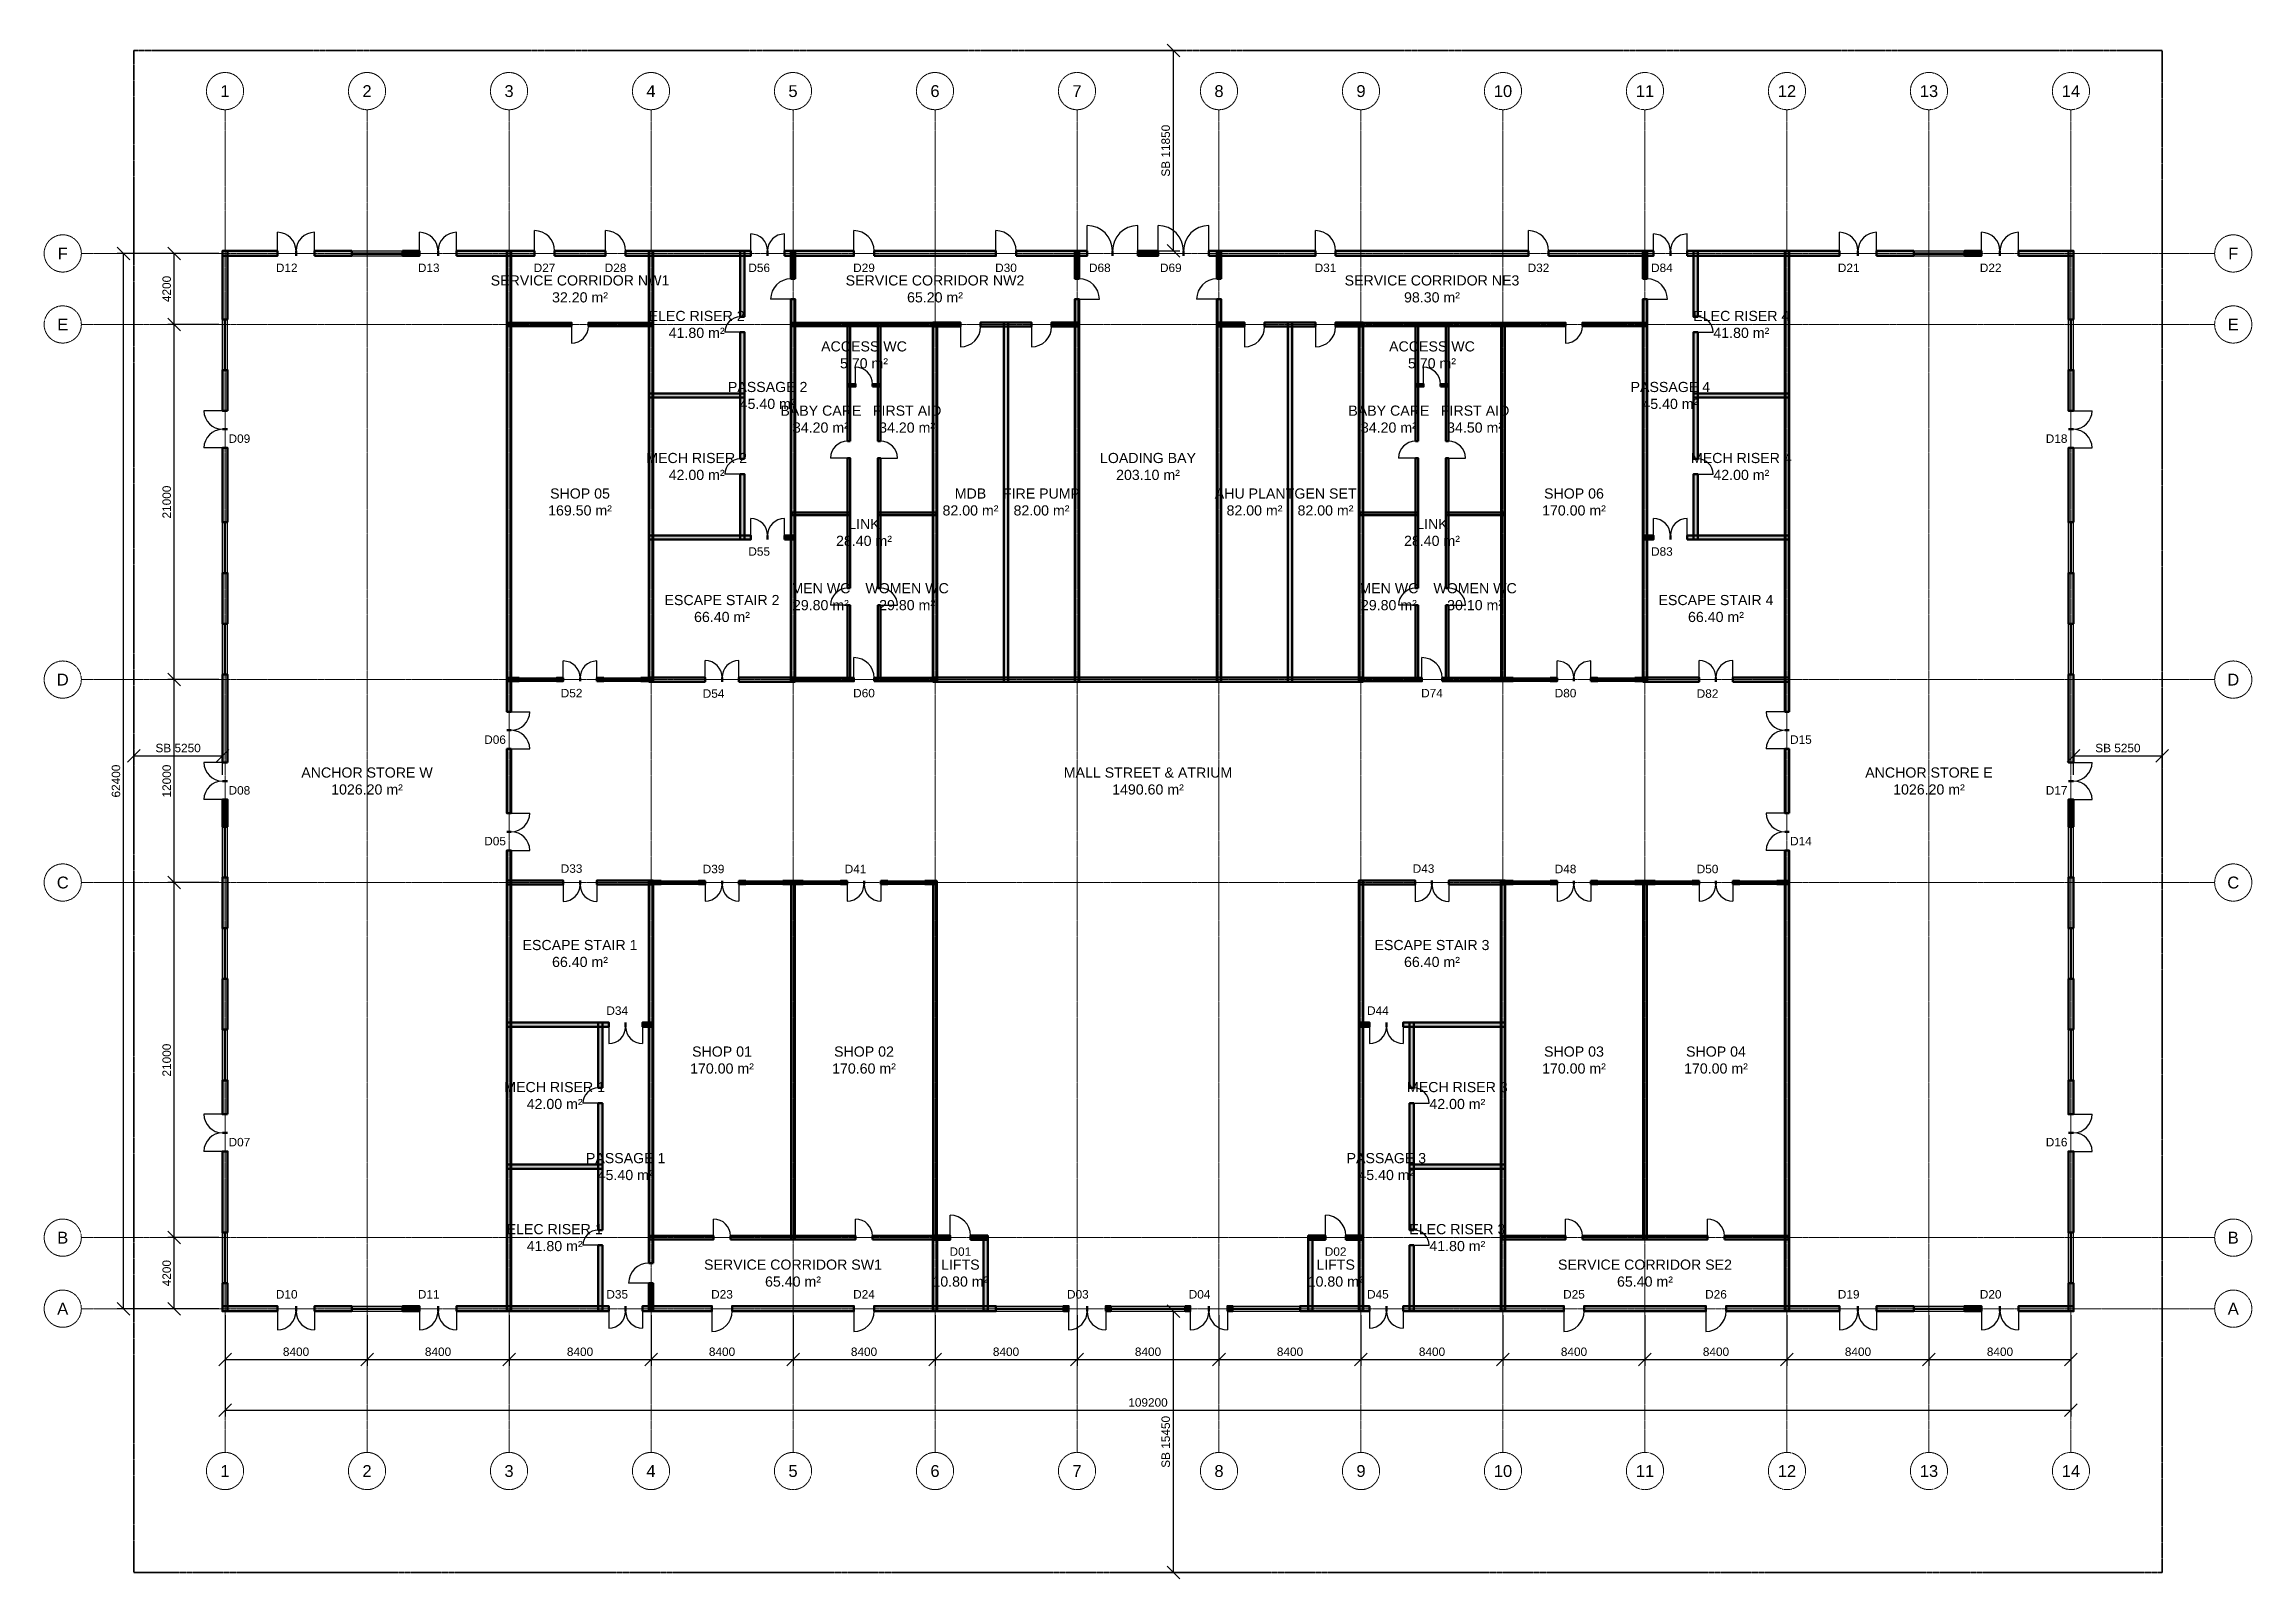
# Model space of a CAD drawing. Header units: millimetres. Extents: x -5300 to 125300, y -375 to 90375.
import ezdxf
from ezdxf.enums import TextEntityAlignment as Align

# ---------------------------------------------------------------- set-up
doc = ezdxf.new("R2010")
doc.units = ezdxf.units.MM
doc.linetypes.add('CENTER', pattern=[5.08, 3.175, -0.635, 0.635, -0.635])
doc.linetypes.add('PHANTOM', pattern=[6.35, 3.175, -0.635, 0.635, -0.635, 0.635, -0.635])
for name, color, linetype, lineweight in [('A-ANNO-DIMS', 1, 'Continuous', 18), ('A-ANNO-SYMB', 2, 'Continuous', 18), ('A-AREA-IDEN', 2, 'Continuous', 18), ('A-DOOR', 3, 'Continuous', 25), ('A-GLAZ', 5, 'Continuous', 25), ('A-GRID', 1, 'CENTER', 13), ('A-WALL', 7, 'Continuous', 50), ('A-WALL-PATT', 8, 'Continuous', 9), ('C-PROP-LINE', 1, 'PHANTOM', 35)]:
    doc.layers.add(name, color=color, linetype=linetype, lineweight=lineweight)
doc.styles.add('AU-ARIAL', font='arial.ttf')
doc.dimstyles.new('AU-100', dxfattribs={"dimscale": 250, "dimtxt": 2, "dimasz": 1.5, "dimexe": 1.5, "dimexo": 1.5, "dimgap": 0.8, "dimtad": 1, "dimdec": 0, "dimdsep": 46, "dimtxsty": 'AU-ARIAL', "dimtsz": 1.5, "dimcen": 2.5, "dimclrd": 256, "dimclre": 256, "dimclrt": 256, "dimazin": 3, "dimtfac": 1, "dimtmove": 0, "dimatfit": 3})

msp = doc.modelspace()

# ---------------------------------------------------------------- texts
at = {"layer": 'A-ANNO-SYMB', "style": 'AU-ARIAL'}
for s, p in [('D12', (9050, 77150)), ('D13', (17450, 77150)), ('D27', (24300, 77150)), ('D28', (28500, 77150)), ('D56', (37000, 77150)), ('D29', (43200, 77150)), ('D30', (51600, 77150)), ('D68', (57150, 77150)), ('D69', (61350, 77150)), ('D31', (70500, 77150)), ('D32', (83100, 77150)), ('D84', (90400, 77150)), ('D21', (101450, 77150)), ('D22', (109850, 77150)), ('D09', (6250, 67050)), ('D18', (113750, 67050)), ('D55', (37000, 60375)), ('D83', (90400, 60375)), ('D52', (25900, 52000)), ('D60', (43200, 52000)), ('D74', (76800, 52000)), ('D80', (84700, 52000)), ('D54', (34300, 51975)), ('D82', (93100, 51975)), ('D06', (21375, 49250)), ('D15', (98625, 49250)), ('D08', (6250, 46250)), ('D17', (113750, 46250)), ('D05', (21375, 43250)), ('D14', (98625, 43250)), ('D33', (25900, 41625)), ('D39', (34300, 41600)), ('D41', (42700, 41600)), ('D43', (76300, 41625)), ('D48', (84700, 41600)), ('D50', (93100, 41600)), ('D34', (28600, 33225)), ('D44', (73600, 33225)), ('D07', (6250, 25450)), ('D16', (113750, 25450)), ('D01', (48900, 18975)), ('D02', (71100, 18975)), ('D10', (9050, 16450)), ('D11', (17450, 16450)), ('D35', (28600, 16450)), ('D23', (34800, 16450)), ('D24', (43200, 16450)), ('D03', (55850, 16450)), ('D04', (63050, 16450)), ('D45', (73600, 16450)), ('D25', (85200, 16450)), ('D26', (93600, 16450)), ('D19', (101450, 16450)), ('D20', (109850, 16450))]:
    msp.add_text(s, height=500, dxfattribs=at).set_placement(p, align=Align.MIDDLE_CENTER)
at = {"layer": 'A-AREA-IDEN', "char_height": 600, "attachment_point": 5, "style": 'AU-ARIAL'}
for s, insert in [('SERVICE CORRIDOR NW1\\P32.20 m²', (26400, 75900)), ('SERVICE CORRIDOR NW2\\P65.20 m²', (47400, 75900)), ('SERVICE CORRIDOR NE3\\P98.30 m²', (76800, 75900)), ('ELEC RISER 2\\P41.80 m²', (33300, 73800)), ('ELEC RISER 4\\P41.80 m²', (95100, 73800)), ('ACCESS WC\\P5.70 m²', (43200, 72000)), ('ACCESS WC\\P5.70 m²', (76800, 72000)), ('PASSAGE 2\\P45.40 m²', (37500, 69600)), ('PASSAGE 4\\P45.40 m²', (90900, 69600)), ('BABY CARE\\P34.20 m²', (40650, 68200)), ('FIRST AID\\P34.20 m²', (45750, 68200)), ('BABY CARE\\P34.20 m²', (74250, 68200)), ('FIRST AID\\P34.50 m²', (79350, 68200)), ('MECH RISER 2\\P42.00 m²', (33300, 65400)), ('LOADING BAY\\P203.10 m²', (60000, 65400)), ('MECH RISER 4\\P42.00 m²', (95100, 65400)), ('SHOP 05\\P169.50 m²', (26400, 63300)), ('MDB\\P82.00 m²', (49500, 63300)), ('FIRE PUMP\\P82.00 m²', (53700, 63300)), ('AHU PLANT\\P82.00 m²', (66300, 63300)), ('GEN SET\\P82.00 m²', (70500, 63300)), ('SHOP 06\\P170.00 m²', (85200, 63300)), ('LINK\\P28.40 m²', (43200, 61500)), ('LINK\\P28.40 m²', (76800, 61500)), ('ESCAPE STAIR 2\\P66.40 m²', (34800, 57000)), ('MEN WC\\P29.80 m²', (40650, 57700)), ('WOMEN WC\\P29.80 m²', (45750, 57700)), ('MEN WC\\P29.80 m²', (74250, 57700)), ('WOMEN WC\\P30.10 m²', (79350, 57700)), ('ESCAPE STAIR 4\\P66.40 m²', (93600, 57000)), ('ANCHOR STORE W\\P1026.20 m²', (13800, 46800)), ('MALL STREET & ATRIUM\\P1490.60 m²', (60000, 46800)), ('ANCHOR STORE E\\P1026.20 m²', (106200, 46800)), ('ESCAPE STAIR 1\\P66.40 m²', (26400, 36600)), ('ESCAPE STAIR 3\\P66.40 m²', (76800, 36600)), ('SHOP 01\\P170.00 m²', (34800, 30300)), ('SHOP 02\\P170.60 m²', (43200, 30300)), ('SHOP 03\\P170.00 m²', (85200, 30300)), ('SHOP 04\\P170.00 m²', (93600, 30300)), ('MECH RISER 1\\P42.00 m²', (24900, 28200)), ('MECH RISER 3\\P42.00 m²', (78300, 28200)), ('PASSAGE 1\\P45.40 m²', (29100, 24000)), ('PASSAGE 3\\P45.40 m²', (74100, 24000)), ('ELEC RISER 1\\P41.80 m²', (24900, 19800)), ('ELEC RISER 3\\P41.80 m²', (78300, 19800)), ('SERVICE CORRIDOR SW1\\P65.40 m²', (39000, 17700)), ('LIFTS\\P10.80 m²', (48900, 17700)), ('LIFTS\\P10.80 m²', (71100, 17700)), ('SERVICE CORRIDOR SE2\\P65.40 m²', (89400, 17700))]:
    msp.add_mtext(s, dxfattribs=dict(at, insert=insert))
at = {"layer": 'A-GRID', "style": 'AU-ARIAL'}
for s, p in [('1', (5400, 87600)), ('2', (13800, 87600)), ('3', (22200, 87600)), ('4', (30600, 87600)), ('5', (39000, 87600)), ('6', (47400, 87600)), ('7', (55800, 87600)), ('8', (64200, 87600)), ('9', (72600, 87600)), ('10', (81000, 87600)), ('11', (89400, 87600)), ('12', (97800, 87600)), ('13', (106200, 87600)), ('14', (114600, 87600)), ('F', (-4200, 78000)), ('F', (124200, 78000)), ('E', (-4200, 73800)), ('E', (124200, 73800)), ('D', (-4200, 52800)), ('D', (124200, 52800)), ('C', (-4200, 40800)), ('C', (124200, 40800)), ('B', (-4200, 19800)), ('B', (124200, 19800)), ('A', (-4200, 15600)), ('A', (124200, 15600)), ('1', (5400, 6000)), ('2', (13800, 6000)), ('3', (22200, 6000)), ('4', (30600, 6000)), ('5', (39000, 6000)), ('6', (47400, 6000)), ('7', (55800, 6000)), ('8', (64200, 6000)), ('9', (72600, 6000)), ('10', (81000, 6000)), ('11', (89400, 6000)), ('12', (97800, 6000)), ('13', (106200, 6000)), ('14', (114600, 6000))]:
    msp.add_text(s, height=700, dxfattribs=at).set_placement(p, align=Align.MIDDLE_CENTER)

# ---------------------------------------------------------------- dimensions: what is measured, and where the dimension line sits
at = {"layer": 'A-ANNO-DIMS'}
for base, p1, p2 in [((61500, 78150), (60000, 78150), (60000, 90000)), ((61500, 0), (60000, 0), (60000, 15450))]:
    msp.add_linear_dim(base=base, p1=p1, p2=p2, angle=90, text='SB <>', dimstyle='AU-100', dxfattribs=at).render()
for base, p1, p2 in [((-600, 15600), (5400, 15600), (5400, 78000)), ((2400, 73800), (5400, 73800), (5400, 78000)), ((2400, 52800), (5400, 52800), (5400, 73800)), ((2400, 40800), (5400, 40800), (5400, 52800)), ((2400, 19800), (5400, 19800), (5400, 40800)), ((2400, 15600), (5400, 15600), (5400, 19800))]:
    msp.add_linear_dim(base=base, p1=p1, p2=p2, angle=90, dimstyle='AU-100', dxfattribs=at).render()
for base, p1, p2 in [((0, 48300), (0, 46800), (5250, 46800)), ((114750, 48300), (114750, 46800), (120000, 46800))]:
    msp.add_linear_dim(base=base, p1=p1, p2=p2, text='SB <>', dimstyle='AU-100', dxfattribs=at).render()
for base, p1, p2 in [((5400, 12600), (5400, 15600), (13800, 15600)), ((5400, 9600), (5400, 15600), (114600, 15600)), ((13800, 12600), (13800, 15600), (22200, 15600)), ((22200, 12600), (22200, 15600), (30600, 15600)), ((30600, 12600), (30600, 15600), (39000, 15600)), ((39000, 12600), (39000, 15600), (47400, 15600)), ((47400, 12600), (47400, 15600), (55800, 15600)), ((55800, 12600), (55800, 15600), (64200, 15600)), ((64200, 12600), (64200, 15600), (72600, 15600)), ((72600, 12600), (72600, 15600), (81000, 15600)), ((81000, 12600), (81000, 15600), (89400, 15600)), ((89400, 12600), (89400, 15600), (97800, 15600)), ((97800, 12600), (97800, 15600), (106200, 15600)), ((106200, 12600), (106200, 15600), (114600, 15600))]:
    msp.add_linear_dim(base=base, p1=p1, p2=p2, dimstyle='AU-100', dxfattribs=at).render()

# ---------------------------------------------------------------- hatches: boundary and pattern name
at = {"layer": 'A-WALL-PATT'}
for points in [[(5250, 77850), (8500, 77850), (8500, 78150), (5250, 78150)], [(5550, 74100), (5550, 78150), (5250, 78150), (5250, 74100)], [(10700, 77850), (12900, 77850), (12900, 78150), (10700, 78150)], [(15900, 77850), (16900, 77850), (16900, 78150), (15900, 78150)], [(19100, 77850), (23700, 77850), (23700, 78150), (19100, 78150)], [(22325, 50900), (22325, 78125), (22075, 78125), (22075, 50900)], [(24900, 77850), (27900, 77850), (27900, 78150), (24900, 78150)], [(29100, 77850), (36500, 77850), (36500, 78150), (29100, 78150)], [(30725, 52675), (30725, 78125), (30475, 78125), (30475, 52675)], [(36125, 74250), (36125, 78125), (35875, 78125), (35875, 74250)], [(38500, 77850), (42600, 77850), (42600, 78150), (38500, 78150)], [(39125, 76500), (39125, 78125), (38875, 78125), (38875, 76500)], [(43800, 77850), (51000, 77850), (51000, 78150), (43800, 78150)], [(52200, 77850), (56400, 77850), (56400, 78150), (52200, 78150)], [(55925, 76500), (55925, 78125), (55675, 78125), (55675, 76500)], [(59400, 77850), (60600, 77850), (60600, 78150), (59400, 78150)], [(63600, 77850), (69900, 77850), (69900, 78150), (63600, 78150)], [(64325, 76500), (64325, 78125), (64075, 78125), (64075, 76500)], [(71100, 77850), (82500, 77850), (82500, 78150), (71100, 78150)], [(83700, 77850), (89900, 77850), (89900, 78150), (83700, 78150)], [(89525, 76500), (89525, 78125), (89275, 78125), (89275, 76500)], [(91900, 77850), (100900, 77850), (100900, 78150), (91900, 78150)], [(92525, 74250), (92525, 78125), (92275, 78125), (92275, 74250)], [(97925, 50900), (97925, 78125), (97675, 78125), (97675, 50900)], [(103100, 77850), (105300, 77850), (105300, 78150), (103100, 78150)], [(108300, 77850), (109300, 77850), (109300, 78150), (108300, 78150)], [(111500, 77850), (114750, 77850), (114750, 78150), (111500, 78150)], [(114750, 74100), (114750, 78150), (114450, 78150), (114450, 74100)], [(39125, 52675), (39125, 75300), (38875, 75300), (38875, 52675)], [(55925, 52675), (55925, 75300), (55675, 75300), (55675, 52675)], [(64325, 52675), (64325, 75300), (64075, 75300), (64075, 52675)], [(89525, 52675), (89525, 75300), (89275, 75300), (89275, 52675)], [(22100, 73700), (25900, 73700), (25900, 73900), (22100, 73900)], [(26900, 73700), (30700, 73700), (30700, 73900), (26900, 73900)], [(36125, 65850), (36125, 73350), (35875, 73350), (35875, 65850)], [(38900, 73700), (47500, 73700), (47500, 73900), (38900, 73900)], [(42375, 66900), (42375, 73875), (42225, 73875), (42225, 66900)], [(44175, 66900), (44175, 73875), (44025, 73875), (44025, 66900)], [(47275, 73675), (48900, 73675), (48900, 73925), (47275, 73925)], [(47525, 52675), (47525, 73925), (47275, 73925), (47275, 52675)], [(50100, 73675), (53100, 73675), (53100, 73925), (50100, 73925)], [(51725, 52675), (51725, 73925), (51475, 73925), (51475, 52675)], [(54300, 73675), (55925, 73675), (55925, 73925), (54300, 73925)], [(64075, 73675), (65700, 73675), (65700, 73925), (64075, 73925)], [(66900, 73675), (69900, 73675), (69900, 73925), (66900, 73925)], [(68525, 52675), (68525, 73925), (68275, 73925), (68275, 52675)], [(71100, 73675), (72725, 73675), (72725, 73925), (71100, 73925)], [(72725, 52675), (72725, 73925), (72475, 73925), (72475, 52675)], [(72500, 73700), (84700, 73700), (84700, 73900), (72500, 73900)], [(75975, 66900), (75975, 73875), (75825, 73875), (75825, 66900)], [(77775, 66900), (77775, 73875), (77625, 73875), (77625, 66900)], [(81100, 52700), (81100, 73900), (80900, 73900), (80900, 52700)], [(85700, 73700), (89500, 73700), (89500, 73900), (85700, 73900)], [(92525, 65850), (92525, 73350), (92275, 73350), (92275, 65850)], [(5550, 68700), (5550, 71100), (5250, 71100), (5250, 68700)], [(114750, 68700), (114750, 71100), (114450, 71100), (114450, 68700)], [(30475, 69475), (36125, 69475), (36125, 69725), (30475, 69725)], [(42225, 70125), (42700, 70125), (42700, 70275), (42225, 70275)], [(43700, 70125), (44175, 70125), (44175, 70275), (43700, 70275)], [(75825, 70125), (76300, 70125), (76300, 70275), (75825, 70275)], [(77300, 70125), (77775, 70125), (77775, 70275), (77300, 70275)], [(92275, 69475), (97925, 69475), (97925, 69725), (92275, 69725)], [(5550, 62100), (5550, 66500), (5250, 66500), (5250, 62100)], [(42375, 58200), (42375, 65900), (42225, 65900), (42225, 58200)], [(44175, 58200), (44175, 65900), (44025, 65900), (44025, 58200)], [(75975, 58200), (75975, 65900), (75825, 65900), (75825, 58200)], [(77775, 58200), (77775, 65900), (77625, 65900), (77625, 58200)], [(114750, 62100), (114750, 66500), (114450, 66500), (114450, 62100)], [(36125, 61075), (36125, 64950), (35875, 64950), (35875, 61075)], [(92525, 61075), (92525, 64950), (92275, 64950), (92275, 61075)], [(38925, 62525), (42375, 62525), (42375, 62675), (38925, 62675)], [(44025, 62525), (47475, 62525), (47475, 62675), (44025, 62675)], [(72525, 62525), (75975, 62525), (75975, 62675), (72525, 62675)], [(77625, 62525), (81075, 62525), (81075, 62675), (77625, 62675)], [(30475, 61075), (36500, 61075), (36500, 61325), (30475, 61325)], [(38500, 61075), (39125, 61075), (39125, 61325), (38500, 61325)], [(89275, 61075), (89900, 61075), (89900, 61325), (89275, 61325)], [(91900, 61075), (97925, 61075), (97925, 61325), (91900, 61325)], [(5550, 56100), (5550, 59100), (5250, 59100), (5250, 56100)], [(114750, 56100), (114750, 59100), (114450, 59100), (114450, 56100)], [(42375, 52725), (42375, 57200), (42225, 57200), (42225, 52725)], [(44175, 52725), (44175, 57200), (44025, 57200), (44025, 52725)], [(75975, 52725), (75975, 57200), (75825, 57200), (75825, 52725)], [(77775, 52725), (77775, 57200), (77625, 57200), (77625, 52725)], [(5550, 47900), (5550, 53100), (5250, 53100), (5250, 47900)], [(22100, 52700), (22800, 52700), (22800, 52900), (22100, 52900)], [(25000, 52700), (25400, 52700), (25400, 52900), (25000, 52900)], [(27400, 52700), (27800, 52700), (27800, 52900), (27400, 52900)], [(30000, 52700), (30700, 52700), (30700, 52900), (30000, 52900)], [(30475, 52675), (33800, 52675), (33800, 52925), (30475, 52925)], [(35800, 52675), (39125, 52675), (39125, 52925), (35800, 52925)], [(38900, 52700), (42600, 52700), (42600, 52900), (38900, 52900)], [(43800, 52700), (47500, 52700), (47500, 52900), (43800, 52900)], [(47275, 52675), (72725, 52675), (72725, 52925), (47275, 52925)], [(72500, 52700), (76200, 52700), (76200, 52900), (72500, 52900)], [(77400, 52700), (81600, 52700), (81600, 52900), (77400, 52900)], [(83800, 52700), (84200, 52700), (84200, 52900), (83800, 52900)], [(86200, 52700), (86600, 52700), (86600, 52900), (86200, 52900)], [(88800, 52700), (89500, 52700), (89500, 52900), (88800, 52900)], [(89275, 52675), (92600, 52675), (92600, 52925), (89275, 52925)], [(94600, 52675), (97925, 52675), (97925, 52925), (94600, 52925)], [(114750, 47900), (114750, 53100), (114450, 53100), (114450, 47900)], [(22325, 44900), (22325, 48700), (22075, 48700), (22075, 44900)], [(97925, 44900), (97925, 48700), (97675, 48700), (97675, 44900)], [(5550, 44100), (5550, 45700), (5250, 45700), (5250, 44100)], [(114750, 44100), (114750, 45700), (114450, 45700), (114450, 44100)], [(22325, 15475), (22325, 42700), (22075, 42700), (22075, 15475)], [(97925, 15475), (97925, 42700), (97675, 42700), (97675, 15475)], [(5550, 38100), (5550, 41100), (5250, 41100), (5250, 38100)], [(22075, 40675), (25400, 40675), (25400, 40925), (22075, 40925)], [(27400, 40675), (30725, 40675), (30725, 40925), (27400, 40925)], [(30725, 18300), (30725, 40925), (30475, 40925), (30475, 18300)], [(30500, 40700), (31200, 40700), (31200, 40900), (30500, 40900)], [(33400, 40700), (33800, 40700), (33800, 40900), (33400, 40900)], [(35800, 40700), (36200, 40700), (36200, 40900), (35800, 40900)], [(38400, 40700), (39600, 40700), (39600, 40900), (38400, 40900)], [(39100, 19700), (39100, 40900), (38900, 40900), (38900, 19700)], [(41800, 40700), (42200, 40700), (42200, 40900), (41800, 40900)], [(44200, 40700), (44600, 40700), (44600, 40900), (44200, 40900)], [(46800, 40700), (47500, 40700), (47500, 40900), (46800, 40900)], [(47500, 19700), (47500, 40900), (47300, 40900), (47300, 19700)], [(72475, 40675), (75800, 40675), (75800, 40925), (72475, 40925)], [(72725, 15475), (72725, 40925), (72475, 40925), (72475, 15475)], [(77800, 40675), (81125, 40675), (81125, 40925), (77800, 40925)], [(81125, 15475), (81125, 40925), (80875, 40925), (80875, 15475)], [(80900, 40700), (81600, 40700), (81600, 40900), (80900, 40900)], [(83800, 40700), (84200, 40700), (84200, 40900), (83800, 40900)], [(86200, 40700), (86600, 40700), (86600, 40900), (86200, 40900)], [(88800, 40700), (90000, 40700), (90000, 40900), (88800, 40900)], [(89500, 19700), (89500, 40900), (89300, 40900), (89300, 19700)], [(92200, 40700), (92600, 40700), (92600, 40900), (92200, 40900)], [(94600, 40700), (95000, 40700), (95000, 40900), (94600, 40900)], [(97200, 40700), (97900, 40700), (97900, 40900), (97200, 40900)], [(114750, 38100), (114750, 41100), (114450, 41100), (114450, 38100)], [(5550, 32100), (5550, 35100), (5250, 35100), (5250, 32100)], [(114750, 32100), (114750, 35100), (114450, 35100), (114450, 32100)], [(22075, 32275), (28100, 32275), (28100, 32525), (22075, 32525)], [(27725, 28650), (27725, 32525), (27475, 32525), (27475, 28650)], [(30100, 32275), (30725, 32275), (30725, 32525), (30100, 32525)], [(72475, 32275), (73100, 32275), (73100, 32525), (72475, 32525)], [(75100, 32275), (81125, 32275), (81125, 32525), (75100, 32525)], [(75725, 28650), (75725, 32525), (75475, 32525), (75475, 28650)], [(5550, 27100), (5550, 29100), (5250, 29100), (5250, 27100)], [(114750, 27100), (114750, 29100), (114450, 29100), (114450, 27100)], [(27725, 20250), (27725, 27750), (27475, 27750), (27475, 20250)], [(75725, 20250), (75725, 27750), (75475, 27750), (75475, 20250)], [(5550, 20100), (5550, 24900), (5250, 24900), (5250, 20100)], [(114750, 20100), (114750, 24900), (114450, 24900), (114450, 20100)], [(22075, 23875), (27725, 23875), (27725, 24125), (22075, 24125)], [(75475, 23875), (81125, 23875), (81125, 24125), (75475, 24125)], [(30500, 19700), (34300, 19700), (34300, 19900), (30500, 19900)], [(35300, 19700), (42700, 19700), (42700, 19900), (35300, 19900)], [(43700, 19700), (47500, 19700), (47500, 19900), (43700, 19900)], [(47275, 19675), (48300, 19675), (48300, 19925), (47275, 19925)], [(47525, 15475), (47525, 19925), (47275, 19925), (47275, 15475)], [(49500, 19675), (50525, 19675), (50525, 19925), (49500, 19925)], [(50525, 15475), (50525, 19925), (50275, 19925), (50275, 15475)], [(69475, 19675), (70500, 19675), (70500, 19925), (69475, 19925)], [(69725, 15475), (69725, 19925), (69475, 19925), (69475, 15475)], [(71700, 19675), (72725, 19675), (72725, 19925), (71700, 19925)], [(80900, 19700), (84700, 19700), (84700, 19900), (80900, 19900)], [(85700, 19700), (93100, 19700), (93100, 19900), (85700, 19900)], [(94100, 19700), (97900, 19700), (97900, 19900), (94100, 19900)], [(27725, 15475), (27725, 19350), (27475, 19350), (27475, 15475)], [(75725, 15475), (75725, 19350), (75475, 19350), (75475, 15475)], [(5550, 15450), (5550, 17100), (5250, 17100), (5250, 15450)], [(30725, 15475), (30725, 17100), (30475, 17100), (30475, 15475)], [(114750, 15450), (114750, 17100), (114450, 17100), (114450, 15450)], [(5250, 15450), (8500, 15450), (8500, 15750), (5250, 15750)], [(10700, 15450), (12900, 15450), (12900, 15750), (10700, 15750)], [(15900, 15450), (16900, 15450), (16900, 15750), (15900, 15750)], [(19100, 15450), (28100, 15450), (28100, 15750), (19100, 15750)], [(30100, 15450), (34200, 15450), (34200, 15750), (30100, 15750)], [(35400, 15450), (42600, 15450), (42600, 15750), (35400, 15750)], [(43800, 15450), (51000, 15450), (51000, 15750), (43800, 15750)], [(55000, 15450), (55300, 15450), (55300, 15750), (55000, 15750)], [(57500, 15450), (57800, 15450), (57800, 15750), (57500, 15750)], [(62200, 15450), (62500, 15450), (62500, 15750), (62200, 15750)], [(64700, 15450), (65000, 15450), (65000, 15750), (64700, 15750)], [(69000, 15450), (73100, 15450), (73100, 15750), (69000, 15750)], [(75100, 15450), (84600, 15450), (84600, 15750), (75100, 15750)], [(85800, 15450), (93000, 15450), (93000, 15750), (85800, 15750)], [(94200, 15450), (100900, 15450), (100900, 15750), (94200, 15750)], [(103100, 15450), (105300, 15450), (105300, 15750), (103100, 15750)], [(108300, 15450), (109300, 15450), (109300, 15750), (108300, 15750)], [(111500, 15450), (114750, 15450), (114750, 15750), (111500, 15750)]]:
    msp.add_hatch(color=256, dxfattribs=at).paths.add_polyline_path(points)

# ---------------------------------------------------------------- linework, layer by layer
at = {"layer": 'A-DOOR'}
for p, q in [((8500, 78150), (8500, 79250)), ((10700, 78150), (10700, 79250)), ((16900, 78150), (16900, 79250)), ((19100, 78150), (19100, 79250)), ((23700, 78150), (23700, 79350)), ((27900, 78150), (27900, 79350)), ((36500, 78150), (36500, 79150)), ((38500, 78150), (38500, 79150)), ((42600, 78150), (42600, 79350)), ((51000, 78150), (51000, 79350)), ((56400, 78150), (56400, 79650)), ((59400, 78150), (59400, 79650)), ((60600, 78150), (60600, 79650)), ((63600, 78150), (63600, 79650)), ((69900, 78150), (69900, 79350)), ((82500, 78150), (82500, 79350)), ((89900, 78150), (89900, 79150)), ((91900, 78150), (91900, 79150)), ((100900, 78150), (100900, 79250)), ((103100, 78150), (103100, 79250)), ((109300, 78150), (109300, 79250)), ((111500, 78150), (111500, 79250)), ((38875, 75300), (37675, 75300)), ((55925, 75300), (57125, 75300)), ((64075, 75300), (62875, 75300)), ((89525, 75300), (90725, 75300)), ((25900, 73700), (25900, 72700)), ((35875, 73350), (34975, 73350)), ((48900, 73675), (48900, 72475)), ((53100, 73675), (53100, 72475)), ((65700, 73675), (65700, 72475)), ((69900, 73675), (69900, 72475)), ((84700, 73700), (84700, 72700)), ((92525, 73350), (93425, 73350)), ((42700, 70275), (42700, 71275)), ((76300, 70275), (76300, 71275)), ((5250, 68700), (4150, 68700)), ((114750, 68700), (115850, 68700)), ((5250, 66500), (4150, 66500)), ((42225, 65900), (41225, 65900)), ((44175, 65900), (45175, 65900)), ((75825, 65900), (74825, 65900)), ((77775, 65900), (78775, 65900)), ((114750, 66500), (115850, 66500)), ((35875, 64950), (34975, 64950)), ((92525, 64950), (93425, 64950)), ((36500, 61325), (36500, 62325)), ((38500, 61325), (38500, 62325)), ((89900, 61325), (89900, 62325)), ((91900, 61325), (91900, 62325)), ((42225, 57200), (41225, 57200)), ((44175, 57200), (45175, 57200)), ((75825, 57200), (74825, 57200)), ((77775, 57200), (78775, 57200)), ((25400, 52900), (25400, 53900)), ((27400, 52900), (27400, 53900)), ((33800, 52925), (33800, 53925)), ((35800, 52925), (35800, 53925)), ((42600, 52900), (42600, 54100)), ((76200, 52900), (76200, 54100)), ((84200, 52900), (84200, 53900)), ((86200, 52900), (86200, 53900)), ((92600, 52925), (92600, 53925)), ((94600, 52925), (94600, 53925)), ((22325, 50900), (23425, 50900)), ((97675, 50900), (96575, 50900)), ((22325, 48700), (23425, 48700)), ((97675, 48700), (96575, 48700)), ((5250, 47900), (4150, 47900)), ((114750, 47900), (115850, 47900)), ((5250, 45700), (4150, 45700)), ((22325, 44900), (23425, 44900)), ((97675, 44900), (96575, 44900)), ((114750, 45700), (115850, 45700)), ((22325, 42700), (23425, 42700)), ((97675, 42700), (96575, 42700)), ((25400, 40675), (25400, 39675)), ((27400, 40675), (27400, 39675)), ((33800, 40700), (33800, 39700)), ((35800, 40700), (35800, 39700)), ((42200, 40700), (42200, 39700)), ((44200, 40700), (44200, 39700)), ((75800, 40675), (75800, 39675)), ((77800, 40675), (77800, 39675)), ((84200, 40700), (84200, 39700)), ((86200, 40700), (86200, 39700)), ((92600, 40700), (92600, 39700)), ((94600, 40700), (94600, 39700)), ((28100, 32275), (28100, 31275)), ((30100, 32275), (30100, 31275)), ((73100, 32275), (73100, 31275)), ((75100, 32275), (75100, 31275)), ((27475, 27750), (26575, 27750)), ((75725, 27750), (76625, 27750)), ((5250, 27100), (4150, 27100)), ((114750, 27100), (115850, 27100)), ((5250, 24900), (4150, 24900)), ((114750, 24900), (115850, 24900)), ((34300, 19900), (34300, 20900)), ((42700, 19900), (42700, 20900)), ((48300, 19925), (48300, 21125)), ((70500, 19925), (70500, 21125)), ((84700, 19900), (84700, 20900)), ((93100, 19900), (93100, 20900)), ((27475, 19350), (26575, 19350)), ((75725, 19350), (76625, 19350)), ((30475, 17100), (29275, 17100)), ((8500, 15450), (8500, 14350)), ((10700, 15450), (10700, 14350)), ((16900, 15450), (16900, 14350)), ((19100, 15450), (19100, 14350)), ((28100, 15450), (28100, 14450)), ((30100, 15450), (30100, 14450)), ((34200, 15450), (34200, 14250)), ((42600, 15450), (42600, 14250)), ((55300, 15450), (55300, 14350)), ((57500, 15450), (57500, 14350)), ((62500, 15450), (62500, 14350)), ((64700, 15450), (64700, 14350)), ((73100, 15450), (73100, 14450)), ((75100, 15450), (75100, 14450)), ((84600, 15450), (84600, 14250)), ((93000, 15450), (93000, 14250)), ((100900, 15450), (100900, 14350)), ((103100, 15450), (103100, 14350)), ((109300, 15450), (109300, 14350)), ((111500, 15450), (111500, 14350))]:
    msp.add_line(p, q, dxfattribs=at)
for centre, radius, start, end in [((8500, 78150), 1100, 0, 90), ((10700, 78150), 1100, 90, 180), ((16900, 78150), 1100, 0, 90), ((19100, 78150), 1100, 90, 180), ((23700, 78150), 1200, 0, 90), ((27900, 78150), 1200, 0, 90), ((36500, 78150), 1000, 0, 90), ((38500, 78150), 1000, 90, 180), ((42600, 78150), 1200, 0, 90), ((51000, 78150), 1200, 0, 90), ((56400, 78150), 1500, 0, 90), ((59400, 78150), 1500, 90, 180), ((60600, 78150), 1500, 0, 90), ((63600, 78150), 1500, 90, 180), ((69900, 78150), 1200, 0, 90), ((82500, 78150), 1200, 0, 90), ((89900, 78150), 1000, 0, 90), ((91900, 78150), 1000, 90, 180), ((100900, 78150), 1100, 0, 90), ((103100, 78150), 1100, 90, 180), ((109300, 78150), 1100, 0, 90), ((111500, 78150), 1100, 90, 180), ((38875, 75300), 1200, 90, 180), ((55925, 75300), 1200, 0, 90), ((64075, 75300), 1200, 90, 180), ((89525, 75300), 1200, 0, 90), ((25900, 73700), 1000, -90, 0), ((35875, 73350), 900, 90, 180), ((48900, 73675), 1200, -90, 0), ((53100, 73675), 1200, -90, 0), ((65700, 73675), 1200, -90, 0), ((69900, 73675), 1200, -90, 0), ((84700, 73700), 1000, -90, 0), ((92525, 73350), 900, 0, 90), ((42700, 70275), 1000, 0, 90), ((76300, 70275), 1000, 0, 90), ((5250, 68700), 1100, 180, -90), ((114750, 68700), 1100, -90, 0), ((5250, 66500), 1100, 90, 180), ((42225, 65900), 1000, 90, 180), ((44175, 65900), 1000, 0, 90), ((75825, 65900), 1000, 90, 180), ((77775, 65900), 1000, 0, 90), ((114750, 66500), 1100, 0, 90), ((35875, 64950), 900, 90, 180), ((92525, 64950), 900, 0, 90), ((36500, 61325), 1000, 0, 90), ((38500, 61325), 1000, 90, 180), ((89900, 61325), 1000, 0, 90), ((91900, 61325), 1000, 90, 180), ((42225, 57200), 1000, 90, 180), ((44175, 57200), 1000, 0, 90), ((75825, 57200), 1000, 90, 180), ((77775, 57200), 1000, 0, 90), ((25400, 52900), 1000, 0, 90), ((27400, 52900), 1000, 90, 180), ((33800, 52925), 1000, 0, 90), ((35800, 52925), 1000, 90, 180), ((42600, 52900), 1200, 0, 90), ((76200, 52900), 1200, 0, 90), ((84200, 52900), 1000, 0, 90), ((86200, 52900), 1000, 90, 180), ((92600, 52925), 1000, 0, 90), ((94600, 52925), 1000, 90, 180), ((22325, 50900), 1100, -90, 0), ((22325, 48700), 1100, 0, 90), ((97675, 50900), 1100, 180, -90), ((97675, 48700), 1100, 90, 180), ((5250, 47900), 1100, 180, -90), ((114750, 47900), 1100, -90, 0), ((5250, 45700), 1100, 90, 180), ((114750, 45700), 1100, 0, 90), ((22325, 44900), 1100, -90, 0), ((97675, 44900), 1100, 180, -90), ((22325, 42700), 1100, 0, 90), ((97675, 42700), 1100, 90, 180), ((25400, 40675), 1000, -90, 0), ((27400, 40675), 1000, 180, -90), ((33800, 40700), 1000, -90, 0), ((35800, 40700), 1000, 180, -90), ((42200, 40700), 1000, -90, 0), ((44200, 40700), 1000, 180, -90), ((75800, 40675), 1000, -90, 0), ((77800, 40675), 1000, 180, -90), ((84200, 40700), 1000, -90, 0), ((86200, 40700), 1000, 180, -90), ((92600, 40700), 1000, -90, 0), ((94600, 40700), 1000, 180, -90), ((28100, 32275), 1000, -90, 0), ((30100, 32275), 1000, 180, -90), ((73100, 32275), 1000, -90, 0), ((75100, 32275), 1000, 180, -90), ((27475, 27750), 900, 90, 180), ((75725, 27750), 900, 0, 90), ((5250, 27100), 1100, 180, -90), ((114750, 27100), 1100, -90, 0), ((5250, 24900), 1100, 90, 180), ((114750, 24900), 1100, 0, 90), ((34300, 19900), 1000, 0, 90), ((42700, 19900), 1000, 0, 90), ((48300, 19925), 1200, 0, 90), ((70500, 19925), 1200, 0, 90), ((84700, 19900), 1000, 0, 90), ((93100, 19900), 1000, 0, 90), ((27475, 19350), 900, 90, 180), ((75725, 19350), 900, 0, 90), ((30475, 17100), 1200, 90, 180), ((8500, 15450), 1100, -90, 0), ((10700, 15450), 1100, 180, -90), ((16900, 15450), 1100, -90, 0), ((19100, 15450), 1100, 180, -90), ((28100, 15450), 1000, -90, 0), ((30100, 15450), 1000, 180, -90), ((34200, 15450), 1200, -90, 0), ((42600, 15450), 1200, -90, 0), ((55300, 15450), 1100, -90, 0), ((57500, 15450), 1100, 180, -90), ((62500, 15450), 1100, -90, 0), ((64700, 15450), 1100, 180, -90), ((73100, 15450), 1000, -90, 0), ((75100, 15450), 1000, 180, -90), ((84600, 15450), 1200, -90, 0), ((93000, 15450), 1200, -90, 0), ((100900, 15450), 1100, -90, 0), ((103100, 15450), 1100, 180, -90), ((109300, 15450), 1100, -90, 0), ((111500, 15450), 1100, 180, -90)]:
    msp.add_arc(centre, radius, start, end, dxfattribs=at)
at = {"layer": 'A-GLAZ'}
for p, q in [((12900, 78150), (15900, 78150)), ((12900, 78037.5), (15900, 78037.5)), ((12900, 77962.5), (15900, 77962.5)), ((12900, 77850), (15900, 77850)), ((105300, 78150), (108300, 78150)), ((105300, 78037.5), (108300, 78037.5)), ((105300, 77962.5), (108300, 77962.5)), ((105300, 77850), (108300, 77850)), ((5250, 71100), (5250, 74100)), ((5362.5, 71100), (5362.5, 74100)), ((5437.5, 71100), (5437.5, 74100)), ((5550, 71100), (5550, 74100)), ((114450, 71100), (114450, 74100)), ((114562.5, 71100), (114562.5, 74100)), ((114637.5, 71100), (114637.5, 74100)), ((114750, 71100), (114750, 74100)), ((5250, 59100), (5250, 62100)), ((5362.5, 59100), (5362.5, 62100)), ((5437.5, 59100), (5437.5, 62100)), ((5550, 59100), (5550, 62100)), ((114450, 59100), (114450, 62100)), ((114562.5, 59100), (114562.5, 62100)), ((114637.5, 59100), (114637.5, 62100)), ((114750, 59100), (114750, 62100)), ((5250, 53100), (5250, 56100)), ((5362.5, 53100), (5362.5, 56100)), ((5437.5, 53100), (5437.5, 56100)), ((5550, 53100), (5550, 56100)), ((114450, 53100), (114450, 56100)), ((114562.5, 53100), (114562.5, 56100)), ((114637.5, 53100), (114637.5, 56100)), ((114750, 53100), (114750, 56100)), ((22800, 52900), (25000, 52900)), ((22800, 52825), (25000, 52825)), ((22800, 52775), (25000, 52775)), ((22800, 52700), (25000, 52700)), ((27800, 52900), (30000, 52900)), ((27800, 52825), (30000, 52825)), ((27800, 52775), (30000, 52775)), ((27800, 52700), (30000, 52700)), ((81600, 52900), (83800, 52900)), ((81600, 52825), (83800, 52825)), ((81600, 52775), (83800, 52775)), ((81600, 52700), (83800, 52700)), ((86600, 52900), (88800, 52900)), ((86600, 52825), (88800, 52825)), ((86600, 52775), (88800, 52775)), ((86600, 52700), (88800, 52700)), ((5250, 41100), (5250, 44100)), ((5362.5, 41100), (5362.5, 44100)), ((5437.5, 41100), (5437.5, 44100)), ((5550, 41100), (5550, 44100)), ((114450, 41100), (114450, 44100)), ((114562.5, 41100), (114562.5, 44100)), ((114637.5, 41100), (114637.5, 44100)), ((114750, 41100), (114750, 44100)), ((31200, 40900), (33400, 40900)), ((31200, 40825), (33400, 40825)), ((31200, 40775), (33400, 40775)), ((31200, 40700), (33400, 40700)), ((36200, 40900), (38400, 40900)), ((36200, 40825), (38400, 40825)), ((36200, 40775), (38400, 40775)), ((36200, 40700), (38400, 40700)), ((39600, 40900), (41800, 40900)), ((39600, 40825), (41800, 40825)), ((39600, 40775), (41800, 40775)), ((39600, 40700), (41800, 40700)), ((44600, 40900), (46800, 40900)), ((44600, 40825), (46800, 40825)), ((44600, 40775), (46800, 40775)), ((44600, 40700), (46800, 40700)), ((81600, 40900), (83800, 40900)), ((81600, 40825), (83800, 40825)), ((81600, 40775), (83800, 40775)), ((81600, 40700), (83800, 40700)), ((86600, 40900), (88800, 40900)), ((86600, 40825), (88800, 40825)), ((86600, 40775), (88800, 40775)), ((86600, 40700), (88800, 40700)), ((90000, 40900), (92200, 40900)), ((90000, 40825), (92200, 40825)), ((90000, 40775), (92200, 40775)), ((90000, 40700), (92200, 40700)), ((95000, 40900), (97200, 40900)), ((95000, 40825), (97200, 40825)), ((95000, 40775), (97200, 40775)), ((95000, 40700), (97200, 40700)), ((5250, 35100), (5250, 38100)), ((5362.5, 35100), (5362.5, 38100)), ((5437.5, 35100), (5437.5, 38100)), ((5550, 35100), (5550, 38100)), ((114450, 35100), (114450, 38100)), ((114562.5, 35100), (114562.5, 38100)), ((114637.5, 35100), (114637.5, 38100)), ((114750, 35100), (114750, 38100)), ((5250, 29100), (5250, 32100)), ((5362.5, 29100), (5362.5, 32100)), ((5437.5, 29100), (5437.5, 32100)), ((5550, 29100), (5550, 32100)), ((114450, 29100), (114450, 32100)), ((114562.5, 29100), (114562.5, 32100)), ((114637.5, 29100), (114637.5, 32100)), ((114750, 29100), (114750, 32100)), ((5250, 17100), (5250, 20100)), ((5362.5, 17100), (5362.5, 20100)), ((5437.5, 17100), (5437.5, 20100)), ((5550, 17100), (5550, 20100)), ((114450, 17100), (114450, 20100)), ((114562.5, 17100), (114562.5, 20100)), ((114637.5, 17100), (114637.5, 20100)), ((114750, 17100), (114750, 20100)), ((12900, 15750), (15900, 15750)), ((51000, 15750), (55000, 15750)), ((57800, 15750), (62200, 15750)), ((65000, 15750), (69000, 15750)), ((105300, 15750), (108300, 15750)), ((12900, 15637.5), (15900, 15637.5)), ((12900, 15562.5), (15900, 15562.5)), ((12900, 15450), (15900, 15450)), ((51000, 15637.5), (55000, 15637.5)), ((51000, 15562.5), (55000, 15562.5)), ((51000, 15450), (55000, 15450)), ((57800, 15637.5), (62200, 15637.5)), ((57800, 15562.5), (62200, 15562.5)), ((57800, 15450), (62200, 15450)), ((65000, 15637.5), (69000, 15637.5)), ((65000, 15562.5), (69000, 15562.5)), ((65000, 15450), (69000, 15450)), ((105300, 15637.5), (108300, 15637.5)), ((105300, 15562.5), (108300, 15562.5)), ((105300, 15450), (108300, 15450))]:
    msp.add_line(p, q, dxfattribs=at)
at = {"layer": 'A-GRID'}
for p, q in [((5400, 7100), (5400, 86500)), ((13800, 7100), (13800, 86500)), ((22200, 7100), (22200, 86500)), ((30600, 7100), (30600, 86500)), ((39000, 7100), (39000, 86500)), ((47400, 7100), (47400, 86500)), ((55800, 7100), (55800, 86500)), ((64200, 7100), (64200, 86500)), ((72600, 7100), (72600, 86500)), ((81000, 7100), (81000, 86500)), ((89400, 7100), (89400, 86500)), ((97800, 7100), (97800, 86500)), ((106200, 7100), (106200, 86500)), ((114600, 7100), (114600, 86500)), ((-3100, 78000), (123100, 78000)), ((-3100, 73800), (123100, 73800)), ((-3100, 52800), (123100, 52800)), ((-3100, 40800), (123100, 40800)), ((-3100, 19800), (123100, 19800)), ((-3100, 15600), (123100, 15600))]:
    msp.add_line(p, q, dxfattribs=at)
for centre in [(5400, 87600), (13800, 87600), (22200, 87600), (30600, 87600), (39000, 87600), (47400, 87600), (55800, 87600), (64200, 87600), (72600, 87600), (81000, 87600), (89400, 87600), (97800, 87600), (106200, 87600), (114600, 87600), (-4200, 78000), (124200, 78000), (-4200, 73800), (124200, 73800), (-4200, 52800), (124200, 52800), (-4200, 40800), (124200, 40800), (-4200, 19800), (124200, 19800), (-4200, 15600), (124200, 15600), (5400, 6000), (13800, 6000), (22200, 6000), (30600, 6000), (39000, 6000), (47400, 6000), (55800, 6000), (64200, 6000), (72600, 6000), (81000, 6000), (89400, 6000), (97800, 6000), (106200, 6000), (114600, 6000)]:
    msp.add_circle(centre, 1100, dxfattribs=at)
at = {"layer": 'A-WALL'}
for p, q in [((8500, 77850), (8500, 78150)), ((9600, 77850), (9600, 78150)), ((9600, 77850), (9600, 78150)), ((10700, 77850), (10700, 78150)), ((12900, 77850), (12900, 78150)), ((15900, 77850), (15900, 78150)), ((16900, 77850), (16900, 78150)), ((18000, 77850), (18000, 78150)), ((18000, 77850), (18000, 78150)), ((19100, 77850), (19100, 78150)), ((23700, 77850), (23700, 78150)), ((24900, 77850), (24900, 78150)), ((27900, 77850), (27900, 78150)), ((29100, 77850), (29100, 78150)), ((36500, 77850), (36500, 78150)), ((37500, 77850), (37500, 78150)), ((37500, 77850), (37500, 78150)), ((38500, 77850), (38500, 78150)), ((42600, 77850), (42600, 78150)), ((43800, 77850), (43800, 78150)), ((51000, 77850), (51000, 78150)), ((52200, 77850), (52200, 78150)), ((56400, 77850), (56400, 78150)), ((57900, 77850), (57900, 78150)), ((57900, 77850), (57900, 78150)), ((59400, 77850), (59400, 78150)), ((60600, 77850), (60600, 78150)), ((62100, 77850), (62100, 78150)), ((62100, 77850), (62100, 78150)), ((63600, 77850), (63600, 78150)), ((69900, 77850), (69900, 78150)), ((71100, 77850), (71100, 78150)), ((82500, 77850), (82500, 78150)), ((83700, 77850), (83700, 78150)), ((89900, 77850), (89900, 78150)), ((90900, 77850), (90900, 78150)), ((90900, 77850), (90900, 78150)), ((91900, 77850), (91900, 78150)), ((100900, 77850), (100900, 78150)), ((102000, 77850), (102000, 78150)), ((102000, 77850), (102000, 78150)), ((103100, 77850), (103100, 78150)), ((105300, 77850), (105300, 78150)), ((108300, 77850), (108300, 78150)), ((109300, 77850), (109300, 78150)), ((110400, 77850), (110400, 78150)), ((110400, 77850), (110400, 78150)), ((111500, 77850), (111500, 78150)), ((39125, 76500), (38875, 76500)), ((55925, 76500), (55675, 76500)), ((64325, 76500), (64075, 76500)), ((89525, 76500), (89275, 76500)), ((39125, 75300), (38875, 75300)), ((55925, 75300), (55675, 75300)), ((64325, 75300), (64075, 75300)), ((89525, 75300), (89275, 75300)), ((5550, 74100), (5250, 74100)), ((25900, 73700), (25900, 73900)), ((26900, 73700), (26900, 73900)), ((36125, 74250), (35875, 74250)), ((36125, 73350), (35875, 73350)), ((48900, 73675), (48900, 73925)), ((50100, 73675), (50100, 73925)), ((53100, 73675), (53100, 73925)), ((54300, 73675), (54300, 73925)), ((65700, 73675), (65700, 73925)), ((66900, 73675), (66900, 73925)), ((69900, 73675), (69900, 73925)), ((71100, 73675), (71100, 73925)), ((84700, 73700), (84700, 73900)), ((85700, 73700), (85700, 73900)), ((92525, 74250), (92275, 74250)), ((92525, 73350), (92275, 73350)), ((114750, 74100), (114450, 74100)), ((5550, 71100), (5250, 71100)), ((114750, 71100), (114450, 71100)), ((42700, 70125), (42700, 70275)), ((43700, 70125), (43700, 70275)), ((76300, 70125), (76300, 70275)), ((77300, 70125), (77300, 70275)), ((5550, 68700), (5250, 68700)), ((114750, 68700), (114450, 68700)), ((5550, 67600), (5250, 67600)), ((5550, 67600), (5250, 67600)), ((42375, 66900), (42225, 66900)), ((44175, 66900), (44025, 66900)), ((75975, 66900), (75825, 66900)), ((77775, 66900), (77625, 66900)), ((114750, 67600), (114450, 67600)), ((114750, 67600), (114450, 67600)), ((5550, 66500), (5250, 66500)), ((36125, 65850), (35875, 65850)), ((42375, 65900), (42225, 65900)), ((44175, 65900), (44025, 65900)), ((75975, 65900), (75825, 65900)), ((77775, 65900), (77625, 65900)), ((92525, 65850), (92275, 65850)), ((114750, 66500), (114450, 66500)), ((36125, 64950), (35875, 64950)), ((92525, 64950), (92275, 64950)), ((5550, 62100), (5250, 62100)), ((114750, 62100), (114450, 62100)), ((36500, 61075), (36500, 61325)), ((37500, 61075), (37500, 61325)), ((37500, 61075), (37500, 61325)), ((38500, 61075), (38500, 61325)), ((89900, 61075), (89900, 61325)), ((90900, 61075), (90900, 61325)), ((90900, 61075), (90900, 61325)), ((91900, 61075), (91900, 61325)), ((5550, 59100), (5250, 59100)), ((114750, 59100), (114450, 59100)), ((42375, 58200), (42225, 58200)), ((44175, 58200), (44025, 58200)), ((75975, 58200), (75825, 58200)), ((77775, 58200), (77625, 58200)), ((42375, 57200), (42225, 57200)), ((44175, 57200), (44025, 57200)), ((75975, 57200), (75825, 57200)), ((77775, 57200), (77625, 57200)), ((5550, 56100), (5250, 56100)), ((114750, 56100), (114450, 56100)), ((5550, 53100), (5250, 53100)), ((22800, 52700), (22800, 52900)), ((25000, 52700), (25000, 52900)), ((25400, 52700), (25400, 52900)), ((26400, 52700), (26400, 52900)), ((26400, 52700), (26400, 52900)), ((27400, 52700), (27400, 52900)), ((27800, 52700), (27800, 52900)), ((30000, 52700), (30000, 52900)), ((33800, 52675), (33800, 52925)), ((34800, 52675), (34800, 52925)), ((34800, 52675), (34800, 52925)), ((35800, 52675), (35800, 52925)), ((42600, 52700), (42600, 52900)), ((43800, 52700), (43800, 52900)), ((76200, 52700), (76200, 52900)), ((77400, 52700), (77400, 52900)), ((81600, 52700), (81600, 52900)), ((83800, 52700), (83800, 52900)), ((84200, 52700), (84200, 52900)), ((85200, 52700), (85200, 52900)), ((85200, 52700), (85200, 52900)), ((86200, 52700), (86200, 52900)), ((86600, 52700), (86600, 52900)), ((88800, 52700), (88800, 52900)), ((92600, 52675), (92600, 52925)), ((93600, 52675), (93600, 52925)), ((93600, 52675), (93600, 52925)), ((94600, 52675), (94600, 52925)), ((114750, 53100), (114450, 53100)), ((22325, 50900), (22075, 50900)), ((22325, 49800), (22075, 49800)), ((22325, 49800), (22075, 49800)), ((97925, 50900), (97675, 50900)), ((97925, 49800), (97675, 49800)), ((97925, 49800), (97675, 49800)), ((22325, 48700), (22075, 48700)), ((97925, 48700), (97675, 48700)), ((5550, 47900), (5250, 47900)), ((114750, 47900), (114450, 47900)), ((5550, 46800), (5250, 46800)), ((5550, 46800), (5250, 46800)), ((114750, 46800), (114450, 46800)), ((114750, 46800), (114450, 46800)), ((5550, 45700), (5250, 45700)), ((22325, 44900), (22075, 44900)), ((97925, 44900), (97675, 44900)), ((114750, 45700), (114450, 45700)), ((5550, 44100), (5250, 44100)), ((22325, 43800), (22075, 43800)), ((22325, 43800), (22075, 43800)), ((97925, 43800), (97675, 43800)), ((97925, 43800), (97675, 43800)), ((114750, 44100), (114450, 44100)), ((22325, 42700), (22075, 42700)), ((97925, 42700), (97675, 42700)), ((5550, 41100), (5250, 41100)), ((25400, 40675), (25400, 40925)), ((26400, 40675), (26400, 40925)), ((26400, 40675), (26400, 40925)), ((27400, 40675), (27400, 40925)), ((31200, 40700), (31200, 40900)), ((33400, 40700), (33400, 40900)), ((33800, 40700), (33800, 40900)), ((34800, 40700), (34800, 40900)), ((34800, 40700), (34800, 40900)), ((35800, 40700), (35800, 40900)), ((36200, 40700), (36200, 40900)), ((38400, 40700), (38400, 40900)), ((39600, 40700), (39600, 40900)), ((41800, 40700), (41800, 40900)), ((42200, 40700), (42200, 40900)), ((43200, 40700), (43200, 40900)), ((43200, 40700), (43200, 40900)), ((44200, 40700), (44200, 40900)), ((44600, 40700), (44600, 40900)), ((46800, 40700), (46800, 40900)), ((75800, 40675), (75800, 40925)), ((76800, 40675), (76800, 40925)), ((76800, 40675), (76800, 40925)), ((77800, 40675), (77800, 40925)), ((81600, 40700), (81600, 40900)), ((83800, 40700), (83800, 40900)), ((84200, 40700), (84200, 40900)), ((85200, 40700), (85200, 40900)), ((85200, 40700), (85200, 40900)), ((86200, 40700), (86200, 40900)), ((86600, 40700), (86600, 40900)), ((88800, 40700), (88800, 40900)), ((90000, 40700), (90000, 40900)), ((92200, 40700), (92200, 40900)), ((92600, 40700), (92600, 40900)), ((93600, 40700), (93600, 40900)), ((93600, 40700), (93600, 40900)), ((94600, 40700), (94600, 40900)), ((95000, 40700), (95000, 40900)), ((97200, 40700), (97200, 40900)), ((114750, 41100), (114450, 41100)), ((5550, 38100), (5250, 38100)), ((114750, 38100), (114450, 38100)), ((5550, 35100), (5250, 35100)), ((114750, 35100), (114450, 35100)), ((5550, 32100), (5250, 32100)), ((28100, 32275), (28100, 32525)), ((29100, 32275), (29100, 32525)), ((29100, 32275), (29100, 32525)), ((30100, 32275), (30100, 32525)), ((73100, 32275), (73100, 32525)), ((74100, 32275), (74100, 32525)), ((74100, 32275), (74100, 32525)), ((75100, 32275), (75100, 32525)), ((114750, 32100), (114450, 32100)), ((5550, 29100), (5250, 29100)), ((114750, 29100), (114450, 29100)), ((27725, 28650), (27475, 28650)), ((27725, 27750), (27475, 27750)), ((75725, 28650), (75475, 28650)), ((75725, 27750), (75475, 27750)), ((5550, 27100), (5250, 27100)), ((114750, 27100), (114450, 27100)), ((5550, 26000), (5250, 26000)), ((5550, 26000), (5250, 26000)), ((5550, 24900), (5250, 24900)), ((114750, 26000), (114450, 26000)), ((114750, 26000), (114450, 26000)), ((114750, 24900), (114450, 24900)), ((5550, 20100), (5250, 20100)), ((27725, 20250), (27475, 20250)), ((34300, 19700), (34300, 19900)), ((35300, 19700), (35300, 19900)), ((42700, 19700), (42700, 19900)), ((43700, 19700), (43700, 19900)), ((48300, 19675), (48300, 19925)), ((49500, 19675), (49500, 19925)), ((70500, 19675), (70500, 19925)), ((71700, 19675), (71700, 19925)), ((75725, 20250), (75475, 20250)), ((84700, 19700), (84700, 19900)), ((85700, 19700), (85700, 19900)), ((93100, 19700), (93100, 19900)), ((94100, 19700), (94100, 19900)), ((114750, 20100), (114450, 20100)), ((27725, 19350), (27475, 19350)), ((30725, 18300), (30475, 18300)), ((75725, 19350), (75475, 19350)), ((5550, 17100), (5250, 17100)), ((30725, 17100), (30475, 17100)), ((114750, 17100), (114450, 17100)), ((8500, 15450), (8500, 15750)), ((9600, 15450), (9600, 15750)), ((9600, 15450), (9600, 15750)), ((10700, 15450), (10700, 15750)), ((12900, 15450), (12900, 15750)), ((15900, 15450), (15900, 15750)), ((16900, 15450), (16900, 15750)), ((18000, 15450), (18000, 15750)), ((18000, 15450), (18000, 15750)), ((19100, 15450), (19100, 15750)), ((28100, 15450), (28100, 15750)), ((29100, 15450), (29100, 15750)), ((29100, 15450), (29100, 15750)), ((30100, 15450), (30100, 15750)), ((34200, 15450), (34200, 15750)), ((35400, 15450), (35400, 15750)), ((42600, 15450), (42600, 15750)), ((43800, 15450), (43800, 15750)), ((51000, 15450), (51000, 15750)), ((55000, 15450), (55000, 15750)), ((55300, 15450), (55300, 15750)), ((56400, 15450), (56400, 15750)), ((56400, 15450), (56400, 15750)), ((57500, 15450), (57500, 15750)), ((57800, 15450), (57800, 15750)), ((62200, 15450), (62200, 15750)), ((62500, 15450), (62500, 15750)), ((63600, 15450), (63600, 15750)), ((63600, 15450), (63600, 15750)), ((64700, 15450), (64700, 15750)), ((65000, 15450), (65000, 15750)), ((69000, 15450), (69000, 15750)), ((73100, 15450), (73100, 15750)), ((74100, 15450), (74100, 15750)), ((74100, 15450), (74100, 15750)), ((75100, 15450), (75100, 15750)), ((84600, 15450), (84600, 15750)), ((85800, 15450), (85800, 15750)), ((93000, 15450), (93000, 15750)), ((94200, 15450), (94200, 15750)), ((100900, 15450), (100900, 15750)), ((102000, 15450), (102000, 15750)), ((102000, 15450), (102000, 15750)), ((103100, 15450), (103100, 15750)), ((105300, 15450), (105300, 15750)), ((108300, 15450), (108300, 15750)), ((109300, 15450), (109300, 15750)), ((110400, 15450), (110400, 15750)), ((110400, 15450), (110400, 15750)), ((111500, 15450), (111500, 15750))]:
    msp.add_line(p, q, dxfattribs=at)
for points in [[(5250, 77850), (8500, 77850), (8500, 78150), (5250, 78150)], [(5550, 74100), (5550, 78150), (5250, 78150), (5250, 74100)], [(10700, 77850), (12900, 77850), (12900, 78150), (10700, 78150)], [(15900, 77850), (16900, 77850), (16900, 78150), (15900, 78150)], [(19100, 77850), (23700, 77850), (23700, 78150), (19100, 78150)], [(22325, 50900), (22325, 78125), (22075, 78125), (22075, 50900)], [(24900, 77850), (27900, 77850), (27900, 78150), (24900, 78150)], [(29100, 77850), (36500, 77850), (36500, 78150), (29100, 78150)], [(30725, 52675), (30725, 78125), (30475, 78125), (30475, 52675)], [(36125, 74250), (36125, 78125), (35875, 78125), (35875, 74250)], [(38500, 77850), (42600, 77850), (42600, 78150), (38500, 78150)], [(39125, 76500), (39125, 78125), (38875, 78125), (38875, 76500)], [(43800, 77850), (51000, 77850), (51000, 78150), (43800, 78150)], [(52200, 77850), (56400, 77850), (56400, 78150), (52200, 78150)], [(55925, 76500), (55925, 78125), (55675, 78125), (55675, 76500)], [(59400, 77850), (60600, 77850), (60600, 78150), (59400, 78150)], [(63600, 77850), (69900, 77850), (69900, 78150), (63600, 78150)], [(64325, 76500), (64325, 78125), (64075, 78125), (64075, 76500)], [(71100, 77850), (82500, 77850), (82500, 78150), (71100, 78150)], [(83700, 77850), (89900, 77850), (89900, 78150), (83700, 78150)], [(89525, 76500), (89525, 78125), (89275, 78125), (89275, 76500)], [(91900, 77850), (100900, 77850), (100900, 78150), (91900, 78150)], [(92525, 74250), (92525, 78125), (92275, 78125), (92275, 74250)], [(97925, 50900), (97925, 78125), (97675, 78125), (97675, 50900)], [(103100, 77850), (105300, 77850), (105300, 78150), (103100, 78150)], [(108300, 77850), (109300, 77850), (109300, 78150), (108300, 78150)], [(111500, 77850), (114750, 77850), (114750, 78150), (111500, 78150)], [(114750, 74100), (114750, 78150), (114450, 78150), (114450, 74100)], [(39125, 52675), (39125, 75300), (38875, 75300), (38875, 52675)], [(55925, 52675), (55925, 75300), (55675, 75300), (55675, 52675)], [(64325, 52675), (64325, 75300), (64075, 75300), (64075, 52675)], [(89525, 52675), (89525, 75300), (89275, 75300), (89275, 52675)], [(22100, 73700), (25900, 73700), (25900, 73900), (22100, 73900)], [(26900, 73700), (30700, 73700), (30700, 73900), (26900, 73900)], [(36125, 65850), (36125, 73350), (35875, 73350), (35875, 65850)], [(38900, 73700), (47500, 73700), (47500, 73900), (38900, 73900)], [(42375, 66900), (42375, 73875), (42225, 73875), (42225, 66900)], [(44175, 66900), (44175, 73875), (44025, 73875), (44025, 66900)], [(47275, 73675), (48900, 73675), (48900, 73925), (47275, 73925)], [(47525, 52675), (47525, 73925), (47275, 73925), (47275, 52675)], [(50100, 73675), (53100, 73675), (53100, 73925), (50100, 73925)], [(51725, 52675), (51725, 73925), (51475, 73925), (51475, 52675)], [(54300, 73675), (55925, 73675), (55925, 73925), (54300, 73925)], [(64075, 73675), (65700, 73675), (65700, 73925), (64075, 73925)], [(66900, 73675), (69900, 73675), (69900, 73925), (66900, 73925)], [(68525, 52675), (68525, 73925), (68275, 73925), (68275, 52675)], [(71100, 73675), (72725, 73675), (72725, 73925), (71100, 73925)], [(72725, 52675), (72725, 73925), (72475, 73925), (72475, 52675)], [(72500, 73700), (84700, 73700), (84700, 73900), (72500, 73900)], [(75975, 66900), (75975, 73875), (75825, 73875), (75825, 66900)], [(77775, 66900), (77775, 73875), (77625, 73875), (77625, 66900)], [(81100, 52700), (81100, 73900), (80900, 73900), (80900, 52700)], [(85700, 73700), (89500, 73700), (89500, 73900), (85700, 73900)], [(92525, 65850), (92525, 73350), (92275, 73350), (92275, 65850)], [(5550, 68700), (5550, 71100), (5250, 71100), (5250, 68700)], [(114750, 68700), (114750, 71100), (114450, 71100), (114450, 68700)], [(30475, 69475), (36125, 69475), (36125, 69725), (30475, 69725)], [(42225, 70125), (42700, 70125), (42700, 70275), (42225, 70275)], [(43700, 70125), (44175, 70125), (44175, 70275), (43700, 70275)], [(75825, 70125), (76300, 70125), (76300, 70275), (75825, 70275)], [(77300, 70125), (77775, 70125), (77775, 70275), (77300, 70275)], [(92275, 69475), (97925, 69475), (97925, 69725), (92275, 69725)], [(5550, 62100), (5550, 66500), (5250, 66500), (5250, 62100)], [(42375, 58200), (42375, 65900), (42225, 65900), (42225, 58200)], [(44175, 58200), (44175, 65900), (44025, 65900), (44025, 58200)], [(75975, 58200), (75975, 65900), (75825, 65900), (75825, 58200)], [(77775, 58200), (77775, 65900), (77625, 65900), (77625, 58200)], [(114750, 62100), (114750, 66500), (114450, 66500), (114450, 62100)], [(36125, 61075), (36125, 64950), (35875, 64950), (35875, 61075)], [(92525, 61075), (92525, 64950), (92275, 64950), (92275, 61075)], [(38925, 62525), (42375, 62525), (42375, 62675), (38925, 62675)], [(44025, 62525), (47475, 62525), (47475, 62675), (44025, 62675)], [(72525, 62525), (75975, 62525), (75975, 62675), (72525, 62675)], [(77625, 62525), (81075, 62525), (81075, 62675), (77625, 62675)], [(30475, 61075), (36500, 61075), (36500, 61325), (30475, 61325)], [(38500, 61075), (39125, 61075), (39125, 61325), (38500, 61325)], [(89275, 61075), (89900, 61075), (89900, 61325), (89275, 61325)], [(91900, 61075), (97925, 61075), (97925, 61325), (91900, 61325)], [(5550, 56100), (5550, 59100), (5250, 59100), (5250, 56100)], [(114750, 56100), (114750, 59100), (114450, 59100), (114450, 56100)], [(42375, 52725), (42375, 57200), (42225, 57200), (42225, 52725)], [(44175, 52725), (44175, 57200), (44025, 57200), (44025, 52725)], [(75975, 52725), (75975, 57200), (75825, 57200), (75825, 52725)], [(77775, 52725), (77775, 57200), (77625, 57200), (77625, 52725)], [(5550, 47900), (5550, 53100), (5250, 53100), (5250, 47900)], [(22100, 52700), (22800, 52700), (22800, 52900), (22100, 52900)], [(25000, 52700), (25400, 52700), (25400, 52900), (25000, 52900)], [(27400, 52700), (27800, 52700), (27800, 52900), (27400, 52900)], [(30000, 52700), (30700, 52700), (30700, 52900), (30000, 52900)], [(30475, 52675), (33800, 52675), (33800, 52925), (30475, 52925)], [(35800, 52675), (39125, 52675), (39125, 52925), (35800, 52925)], [(38900, 52700), (42600, 52700), (42600, 52900), (38900, 52900)], [(43800, 52700), (47500, 52700), (47500, 52900), (43800, 52900)], [(47275, 52675), (72725, 52675), (72725, 52925), (47275, 52925)], [(72500, 52700), (76200, 52700), (76200, 52900), (72500, 52900)], [(77400, 52700), (81600, 52700), (81600, 52900), (77400, 52900)], [(83800, 52700), (84200, 52700), (84200, 52900), (83800, 52900)], [(86200, 52700), (86600, 52700), (86600, 52900), (86200, 52900)], [(88800, 52700), (89500, 52700), (89500, 52900), (88800, 52900)], [(89275, 52675), (92600, 52675), (92600, 52925), (89275, 52925)], [(94600, 52675), (97925, 52675), (97925, 52925), (94600, 52925)], [(114750, 47900), (114750, 53100), (114450, 53100), (114450, 47900)], [(22325, 44900), (22325, 48700), (22075, 48700), (22075, 44900)], [(97925, 44900), (97925, 48700), (97675, 48700), (97675, 44900)], [(5550, 44100), (5550, 45700), (5250, 45700), (5250, 44100)], [(114750, 44100), (114750, 45700), (114450, 45700), (114450, 44100)], [(22325, 15475), (22325, 42700), (22075, 42700), (22075, 15475)], [(97925, 15475), (97925, 42700), (97675, 42700), (97675, 15475)], [(5550, 38100), (5550, 41100), (5250, 41100), (5250, 38100)], [(22075, 40675), (25400, 40675), (25400, 40925), (22075, 40925)], [(27400, 40675), (30725, 40675), (30725, 40925), (27400, 40925)], [(30725, 18300), (30725, 40925), (30475, 40925), (30475, 18300)], [(30500, 40700), (31200, 40700), (31200, 40900), (30500, 40900)], [(33400, 40700), (33800, 40700), (33800, 40900), (33400, 40900)], [(35800, 40700), (36200, 40700), (36200, 40900), (35800, 40900)], [(38400, 40700), (39600, 40700), (39600, 40900), (38400, 40900)], [(39100, 19700), (39100, 40900), (38900, 40900), (38900, 19700)], [(41800, 40700), (42200, 40700), (42200, 40900), (41800, 40900)], [(44200, 40700), (44600, 40700), (44600, 40900), (44200, 40900)], [(46800, 40700), (47500, 40700), (47500, 40900), (46800, 40900)], [(47500, 19700), (47500, 40900), (47300, 40900), (47300, 19700)], [(72475, 40675), (75800, 40675), (75800, 40925), (72475, 40925)], [(72725, 15475), (72725, 40925), (72475, 40925), (72475, 15475)], [(77800, 40675), (81125, 40675), (81125, 40925), (77800, 40925)], [(81125, 15475), (81125, 40925), (80875, 40925), (80875, 15475)], [(80900, 40700), (81600, 40700), (81600, 40900), (80900, 40900)], [(83800, 40700), (84200, 40700), (84200, 40900), (83800, 40900)], [(86200, 40700), (86600, 40700), (86600, 40900), (86200, 40900)], [(88800, 40700), (90000, 40700), (90000, 40900), (88800, 40900)], [(89500, 19700), (89500, 40900), (89300, 40900), (89300, 19700)], [(92200, 40700), (92600, 40700), (92600, 40900), (92200, 40900)], [(94600, 40700), (95000, 40700), (95000, 40900), (94600, 40900)], [(97200, 40700), (97900, 40700), (97900, 40900), (97200, 40900)], [(114750, 38100), (114750, 41100), (114450, 41100), (114450, 38100)], [(5550, 32100), (5550, 35100), (5250, 35100), (5250, 32100)], [(114750, 32100), (114750, 35100), (114450, 35100), (114450, 32100)], [(22075, 32275), (28100, 32275), (28100, 32525), (22075, 32525)], [(27725, 28650), (27725, 32525), (27475, 32525), (27475, 28650)], [(30100, 32275), (30725, 32275), (30725, 32525), (30100, 32525)], [(72475, 32275), (73100, 32275), (73100, 32525), (72475, 32525)], [(75100, 32275), (81125, 32275), (81125, 32525), (75100, 32525)], [(75725, 28650), (75725, 32525), (75475, 32525), (75475, 28650)], [(5550, 27100), (5550, 29100), (5250, 29100), (5250, 27100)], [(114750, 27100), (114750, 29100), (114450, 29100), (114450, 27100)], [(27725, 20250), (27725, 27750), (27475, 27750), (27475, 20250)], [(75725, 20250), (75725, 27750), (75475, 27750), (75475, 20250)], [(5550, 20100), (5550, 24900), (5250, 24900), (5250, 20100)], [(114750, 20100), (114750, 24900), (114450, 24900), (114450, 20100)], [(22075, 23875), (27725, 23875), (27725, 24125), (22075, 24125)], [(75475, 23875), (81125, 23875), (81125, 24125), (75475, 24125)], [(30500, 19700), (34300, 19700), (34300, 19900), (30500, 19900)], [(35300, 19700), (42700, 19700), (42700, 19900), (35300, 19900)], [(43700, 19700), (47500, 19700), (47500, 19900), (43700, 19900)], [(47275, 19675), (48300, 19675), (48300, 19925), (47275, 19925)], [(47525, 15475), (47525, 19925), (47275, 19925), (47275, 15475)], [(49500, 19675), (50525, 19675), (50525, 19925), (49500, 19925)], [(50525, 15475), (50525, 19925), (50275, 19925), (50275, 15475)], [(69475, 19675), (70500, 19675), (70500, 19925), (69475, 19925)], [(69725, 15475), (69725, 19925), (69475, 19925), (69475, 15475)], [(71700, 19675), (72725, 19675), (72725, 19925), (71700, 19925)], [(80900, 19700), (84700, 19700), (84700, 19900), (80900, 19900)], [(85700, 19700), (93100, 19700), (93100, 19900), (85700, 19900)], [(94100, 19700), (97900, 19700), (97900, 19900), (94100, 19900)], [(27725, 15475), (27725, 19350), (27475, 19350), (27475, 15475)], [(75725, 15475), (75725, 19350), (75475, 19350), (75475, 15475)], [(5550, 15450), (5550, 17100), (5250, 17100), (5250, 15450)], [(30725, 15475), (30725, 17100), (30475, 17100), (30475, 15475)], [(114750, 15450), (114750, 17100), (114450, 17100), (114450, 15450)], [(5250, 15450), (8500, 15450), (8500, 15750), (5250, 15750)], [(10700, 15450), (12900, 15450), (12900, 15750), (10700, 15750)], [(15900, 15450), (16900, 15450), (16900, 15750), (15900, 15750)], [(19100, 15450), (28100, 15450), (28100, 15750), (19100, 15750)], [(30100, 15450), (34200, 15450), (34200, 15750), (30100, 15750)], [(35400, 15450), (42600, 15450), (42600, 15750), (35400, 15750)], [(43800, 15450), (51000, 15450), (51000, 15750), (43800, 15750)], [(55000, 15450), (55300, 15450), (55300, 15750), (55000, 15750)], [(57500, 15450), (57800, 15450), (57800, 15750), (57500, 15750)], [(62200, 15450), (62500, 15450), (62500, 15750), (62200, 15750)], [(64700, 15450), (65000, 15450), (65000, 15750), (64700, 15750)], [(69000, 15450), (73100, 15450), (73100, 15750), (69000, 15750)], [(75100, 15450), (84600, 15450), (84600, 15750), (75100, 15750)], [(85800, 15450), (93000, 15450), (93000, 15750), (85800, 15750)], [(94200, 15450), (100900, 15450), (100900, 15750), (94200, 15750)], [(103100, 15450), (105300, 15450), (105300, 15750), (103100, 15750)], [(108300, 15450), (109300, 15450), (109300, 15750), (108300, 15750)], [(111500, 15450), (114750, 15450), (114750, 15750), (111500, 15750)]]:
    msp.add_lwpolyline(points, close=True, dxfattribs=at)
at = {"layer": 'C-PROP-LINE'}
msp.add_lwpolyline([(0, 0), (120000, 0), (120000, 90000), (0, 90000)], close=True, dxfattribs=at)

msp.set_redraw_order([(e.dxf.handle, doc.entitydb.next_handle()) for e in msp.query("TEXT MTEXT ATTDEF DIMENSION ARC_DIMENSION")])  # texts and dimensions are drawn at this point

doc.saveas('drawing.dxf')
